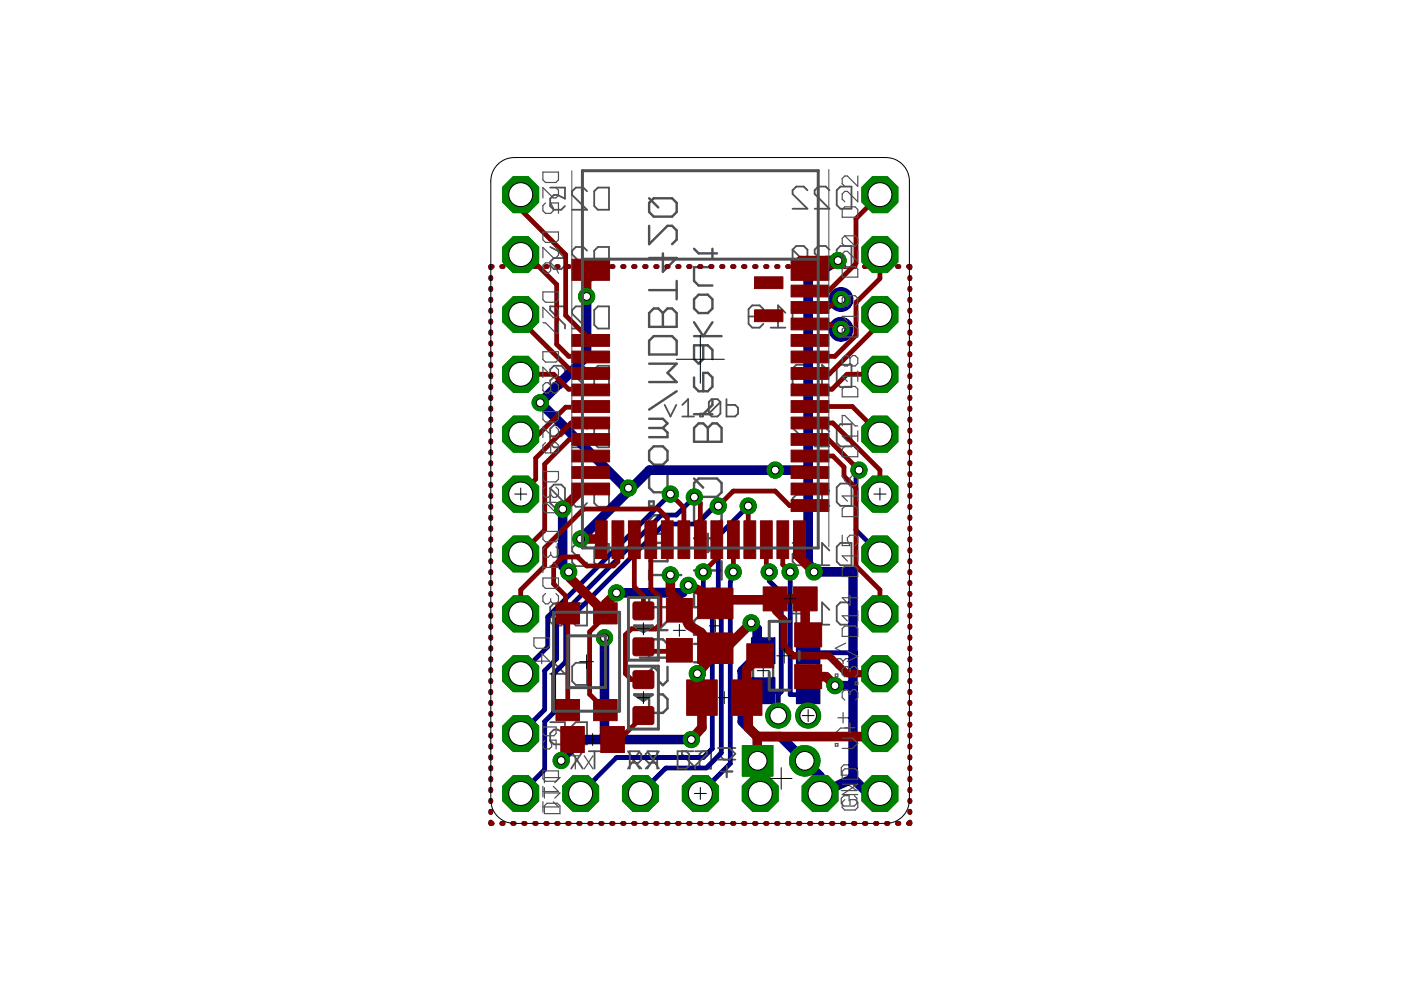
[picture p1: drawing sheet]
<svg xmlns="http://www.w3.org/2000/svg" width="297mm" height="210mm" viewBox="0 0 297 210" stroke-linecap="round" stroke-linejoin="round" font-family="sans-serif">
<path d="M177 63.5h2.6M177 69.8h2.6M178.3 62.2v2.6M178.3 68.6v2.5M160.5 142.2h2.6M161.8 140.9v2.6M170.1 142.2h2.5M171.3 140.9v2.6" fill="none" stroke="#000" stroke-width=".21"/>
<g fill="none" stroke="#505050" stroke-width=".51">
<path d="M137.6 47.9v3.9l3.9-3.9h1l1 1v1.9l-1 1M137.6 42l2 2M138.6 42h3.9l1 1v2l-1 .9h-3.9l-1-.9v-2zM140.5 53.7v3.9l3-2.9h-5.9M143.5 59.6v3.9M147.2 52.7l.9 1h3.9M151 56.6h-3.8v3l.9 .9h2.9M151 52.7v2M137.6 66.4l1-1h1l.9 1 1-1h1l1 1v2.9h-5.9zM137.6 77.1h5.9l-2 2 2 1.9h-5.9M137.6 61.5h5.9M138.6 71.3h3.9l1 .9v3h-5.9v-3z"/>
<path d="M140.5 66.4v2.9M147.2 71.3h5.8M147.2 68.3l1.9 3 1.9-3M148.1 62.5h2l.9 1v1.9l-.9 1h-2l-.9-1v-1.9zM149.1 73.2v2.9l-1 1-.9-1v-2.9h2.9l.9 1v1.9M137.6 90.7h2.9M137.6 88.8h2.9l1 1-1 .9M138.6 94.6h1.9l1 1v2l-1 .9h-1.9l-1-.9v-2zM140.5 90.7l1 1v1h-3.9M143.5 83l-5.9 3.8M147.2 80v2l.9 1h2l.9-1v-2l-.9-.9h-1v3.9M147.2 90.7l.9-.9h1l1 .9 .9-.9h1l1 .9v3h-5.8z"/>
<path d="M147.2 87.8h3.8M150.1 90.7v3M151 84.9v1l-1.9 1.9M137.6 106.3h1v1h-1zM137.6 100.5v2.9l1 1h1.9l1-1v-2.9M137.6 115.1h2.9l1 1v2.9h-3.9M138.6 109.2h1.9l1 1v2l-1 1h-1.9l-1-1v-2zM147.2 107.3v3.9l3.8-3.9h1l1 1v1.9l-1 1M147.2 101.5l1.9 1.9M148.1 101.5h3.9l1 .9v2l-1 .9h-3.9l-.9-.9v-2zM150.1 113.2v3.9l2.9-3h-5.8M153 119v3.9"/>
<path d="M135.7 139.4h5.8v-2.9l-1-.9h-1.9l-1 .9v2.9M137.6 120.9v2M137.6 121.9h3.9v1M137.6 133.6h3.9M141.5 124.8h-3.9v3l1 .9h2.9M141.5 130.7v1l-1.9 1.9M143.5 121.9h.9M147.2 136.5h5.8l-2 2 2 1.9h-5.8M147.2 131.7l.9-1h3.9l1 1v2.9h-5.8zM147.2 125.8l.9-1h1l1 1 .9-1h1l1 1v2.9h-5.8zM147.2 120.9h5.8M150.1 125.8v2.9"/>
<path d="M137.6 148.2v2l1 1h1.9l1-1v-2l-1-1h-.9v4M141.5 141.4v2.9l-1 1-.9-1v-1.9l-1-1-1 1v2.9M159.7 140.4v3.6M163.9 140.4v3.6M169.2 140.4v3.6M173.4 140.4v3.6"/>
</g>
<g fill="none" stroke="#505050" stroke-width=".38">
<path d="M116.6 39.8h3.2v2.3l-1.6-.8h-.8l-.8 .8v1.6l.8 .8h1.6l.8-.8M116.6 55.5l.8-.8h2.4v1.6l-.8 .8h-1.6l-.8-.8zM116.6 52.4l1.6 .7 1.6 1.6M124.5 40.6l-.8-.8h-1.6l-.8 .8v.7l3.2 3.2h-3.2M124.5 53.1l-.8-.7h-1.6l-.8 .7v.8l3.2 3.2h-3.2M126 40.6l.8-.8h2.3v4.7h-2.3l-.8-.8zM126 53.1l.8-.7h2.3v4.7h-2.3l-.8-.8zM168 52.9v3.2l.8 .8h1.6l.8-.8M168 52.9l.8-.7h1.6l.8 .7v3.2M168 52.9l3.2 3.2M171.2 40.3l-.8-.7h-1.6l-.8 .7v.8l3.2 3.2h-3.2M175.9 40.3l-.8-.7h-1.6l-.8 .7v.8l3.2 3.2h-3.2"/>
<path d="M175.9 52.9l-.8-.7h-1.6l-.8 .7v.8l3.2 3.2h-3.2M177.4 40.3l.8-.7h2.3v4.7h-2.3l-.8-.8zM177.4 52.9l.8-.7h2.3v4.7h-2.3l-.8-.8zM117.4 79.9l-.8-.8v-.8l.8-.7h1.6l.8 .7v.8l-.8 .8M117.4 79.9l-.8 .8v.8l.8 .8h1.6l.8-.8v-.8l-.8-.8M117.4 79.9h1.6M119.8 65h-3.2v.7l3.2 3.2v.8M124.5 65.7l-.8-.7h-1.6l-.8 .7v.8l3.2 3.2h-3.2M124.5 78.3l-.8-.7h-1.6l-.8 .7v.8l3.2 3.2h-3.2M126 65.7l.8-.7h2.3v4.7h-2.3l-.8-.8zM126 78.3l.8-.7h2.3v4.7h-2.3l-.8-.8zM158.7 67.1h2.4l.7-.8v-.8l-.7-.8h-1.6l-.8 .8v3.2l.8 .8h1.6l.7-.8"/>
<path d="M163.4 69.5h3.1M166.5 66.3l-1.5-1.6v4.8M168 65.5l.8-.8h2.4v4.8h-2.4l-.8-.8zM168.8 79.7l-.8-.8v-.8l.8-.8h1.6l.8 .8v.8l-.8 .8M168.8 79.7l-.8 .8v.8l.8 .8h1.6l.8-.8v-.8l-.8-.8M168.8 79.7h1.6M175.9 78.9l-1.6-1.6v4.8M177.4 78.1l.8-.8h2.3v4.8h-2.3l-.8-.8zM116.6 92.5h2.4l.8-.8v-.8l-.8-.8h-1.6l-.8 .8v3.2l.8 .7h1.6l.8-.7M124.5 90.9l-.8-.8h-1.6l-.8 .8v.8l3.2 3.1h-3.2M126 90.9l.8-.8h2.3v4.7h-2.3l-.8-.7zM171.2 89.9h-3.2v.8l3.2 3.2v.8"/>
<path d="M172.7 82.1h3.2M172.7 94.7h3.2M175.9 91.5l-1.6-1.6v4.8M177.4 90.7l.8-.8h2.3v4.8h-2.3l-.8-.8zM116.6 103.5l.8-.8h1.6l.8 .8v3.2M116.6 103.5v3.2l.8 .7h1.6l.8-.7M116.6 103.5l3.2 3.2M119.8 116.9l-1.6-1.6v4.7M122.1 105.1l-.8 .8v.8l.8 .7h1.6l.8-.7M122.1 117.7l-.8 .8v.8l.8 .7h1.6l.8-.7M122.1 105.1h.8M122.1 117.7h.8"/>
<path d="M124.5 103.5l-.8-.8h-1.6l-.8 .8v.8l.8 .8M124.5 116.1l-.8-.8h-1.6l-.8 .8v.8l.8 .8M126 103.5l.8-.8h2.3v4.7h-2.3l-.8-.7zM126 116.1l.8-.8h2.3v4.7h-2.3l-.8-.7zM168 105.7l.8-.8h2.4v1.6l-.8 .8h-1.6l-.8-.8zM168 115.1h3.2v2.4l-1.6-.8h-.8l-.8 .8v1.6l.8 .7h1.6l.8-.7M168 102.5l1.6 .8 1.6 1.6M172.7 107.3h3.2M172.7 119.8h3.2M175.9 104.1l-1.6-1.6v4.8M175.9 116.7l-1.6-1.6v4.7M177.4 103.3l.8-.8h2.3v4.8h-2.3l-.8-.8z"/>
<path d="M177.4 115.9l.8-.8h2.3v4.7h-2.3l-.8-.7zM116.6 120h3.2M117.4 130.3l-.8 .8v.7l.8 .8h1.6l.8-.8M117.4 130.3h.8M119.8 128.7l-.8-.8h-1.6l-.8 .8v.8l.8 .8M122.1 127.9h2.4v4.7h-2.4l-.8-.8v-3.1zM168 130.1h3.2l-2.4-2.4v4.7M172.7 132.4h3.2M175.9 129.3l-1.6-1.6v4.7M178.2 127.7h2.3v4.7h-2.3l-.8-.7v-3.2zM116.6 153.1h3.2v2.4l-1.6-.8h-.8l-.8 .8v1.5l.8 .8h1.6l.8-.8M116.6 142.9h3.2l-2.4-2.4v4.7"/>
<path d="M121.1 159.3l2.4 3.7M122.1 140.5h2.4v4.7h-2.4l-.8-.8v-3.1zM122.1 153.1h2.4v4.7h-2.4l-.8-.8v-3.1zM123.5 159.3l-2.4 3.7M124.8 159.3h2.5M126 159.3v3.7M133.1 159.3l2.5 3.7M135.6 159.3l-2.5 3.7M147 159.3h-2.4v.6l2.4 2.4v.7M148.9 159.3h1.9v3.7h-1.9l-.6-.7v-2.4zM155.9 158.6h-2.4l-1.3 1.2 1.3 1.3h2.4M138.1 161.7l-1.2 1.3"/>
<path d="M139.3 161.7h-1.8l-.6-.6v-1.2l.6-.6h1.8v3.7M152.8 163.6h2.5M154.1 162.3v2.5"/>
</g>
<g fill="none" stroke="#505050" stroke-width=".25">
<path d="M179.3 136.4l-2.2 1.1 2.2 1.1M177.1 157.6h.6v.6h-.6zM177.1 142.9h.6v.6h-.6zM177.7 152.2h2.2M178.8 140.2l-.6-.6h-.5l-.6 .6v1.1l.6 .5M178.8 145.1l-.6-.6h-.5l-.6 .6v1.1l.6 .5M178.8 140.2v.5M178.8 145.1v.5M178.8 151.1v2.2M178.8 145.1l.5-.6h.6l.5 .6v1.1l-.5 .5M178.8 140.2l.5-.6h.6l.5 .6v1.1l-.5 .5M180.4 154.4h-2.2l-1.1 1.1 1.1 1.1h2.2"/>
<path d="M115.4 170.9l.6-.6h2.2l.5 .6v1.6h-3.3zM115.4 163.8v2.2M115.4 167v2.2M115.4 168.1h3.3l-1.1 1.1M115.4 164.9h3.3l-1.1 1.1M178.4 162.7l.5-.5h2.2l.6 .5v1.7h-3.3zM181.1 168.7l.6 .5v1.1l-.6 .6h-2.2l-.5-.6v-1.1l.5-.5h1.1v1.1M181.7 165.4h-3.3l3.3 2.2h-3.3"/>
</g>
<g fill="#505050" stroke="#505050" stroke-width=".21">
<path d="M159.4 138h4.8v2.5h-4.8z"/>
<path d="M159.4 143.8h4.8v2.5h-4.8z"/>
<path d="M168.9 138h4.8v2.5h-4.8z"/>
<path d="M168.9 143.8h4.8v2.5h-4.8z"/>
</g>
<g fill="#000080" stroke="#000080" stroke-width=".21">
<circle cx="178.3" cy="63.5" r="2.54"/>
<circle cx="178.3" cy="69.8" r="2.54"/>
</g>
<g fill="#000080" stroke="#000080" stroke-width=".21">
<path d="M159.3 135.2h5v5.5h-5z"/>
<path d="M159.3 143.7h5v5.5h-5z"/>
<path d="M168.8 135.2h5v5.5h-5z"/>
<path d="M168.8 143.7h5v5.5h-5z"/>
</g>
<g fill="none" stroke="#000080" stroke-width="1">
<path d="M104.1 58.8v.3M104.4 56.5h-.3v.3M106.4 56.5h.3M108.7 56.5h.3M111 56.5h.3M113.4 56.5h.3M115.7 56.5h.3M118 56.5h.3M120.4 56.5h.3M122.7 56.5h.3M125 56.5h.3M127.4 56.5h.3"/>
<path d="M129.7 56.5h.3M132 56.5h.3M134.3 56.5h.3M136.7 56.5h.3M139 56.5h.3M141.4 56.5h.2M143.7 56.5h.3M146 56.5h.3M148.3 56.5h.3M150.7 56.5h.3M153 56.5h.3M155.3 56.5h.3"/>
<path d="M157.6 56.5h.3M160 56.5h.3M162.3 56.5h.3M164.7 56.5h.3M167 56.5h.3M169.3 56.5h.3M171.6 56.5h.3M174 56.5h.3M176.3 56.5h.3M178.6 56.5h.3M181 56.5h.3M183.3 56.5h.3"/>
<path d="M185.6 56.5h.3M188 56.5h.3M190.3 56.5h.3M192.6 56.5h.3v.3M192.9 58.8v.3M104.1 61.1v.3M104.1 63.4v.3M104.1 65.7v.3M104.1 68.1v.2M104.1 70.4v.3M104.1 72.7v.3M104.1 75v.3"/>
<path d="M104.1 77.3v.3M104.1 79.6v.3M178.3 68.6v1.2M192.9 61.1v.3M192.9 63.4v.3M192.9 65.7v.3M192.9 68.1v.2M192.9 70.4v.3M192.9 72.7v.3M192.9 75v.3M192.9 77.3v.3M192.9 79.6v.3"/>
<path d="M104.1 81.9v.3M104.1 84.2v.3M104.1 86.5v.3M104.1 88.8v.3M104.1 91.2v.2M104.1 93.5v.2M104.1 95.8v.3M104.1 98.1v.3M182.1 99.7l-.6 1.2v11.5l5.1 5.1M192.9 81.9v.3M192.9 84.2v.3M192.9 86.5v.3"/>
<path d="M192.9 88.8v.3M192.9 91.2v.2M192.9 93.5v.2M192.9 95.8v.3M192.9 98.1v.3M104.1 100.4v.3M104.1 102.7v.3M104.1 105v.3M104.1 107.3v.3M104.1 109.6v.3M104.1 112v.2M104.1 114.3v.2"/>
<path d="M104.1 116.6v.2M104.1 118.9v.2M142.1 104.8l-26 26v6.3l-5.7 5.7M147.2 105.4l-3.8 3.8h-3.2l-22.2 22.2v8.3l-2.5 2.5v8.3l-5.1 5M152.3 107.3h-.6l-3.9 3.8h-6.9l-21 21v8.2l-2.5 2.5v8.3l-1.9 1.9v10.2l-5.1 5M158.6 107.3l-6.3 6.3v14.3l.6 .7v31.1l-3.1 3.1h-8.6l-5.4 5.4M192.9 100.4v.3M192.9 102.7v.3M192.9 105v.3M192.9 107.3v.3M192.9 109.6v.3M192.9 112v.2"/>
<path d="M192.9 114.3v.2M192.9 116.6v.2M192.9 118.9v.2M104.1 121.2v.3M104.1 123.5v.3M104.1 125.8v.3M104.1 128.1v.3M104.1 130.4v.3M104.1 132.7v.3M104.1 135v.3M104.1 137.4v.2M104.1 139.7v.2"/>
<path d="M149.1 121.3v6.3l1.9 1.9v29.2l-1.9 1.9h-18.4l-7.6 7.6M155.5 121.3l-.7 2.2v38.4l-6.3 6.3M163.1 121.3v1.9l2.5 2.5v20.9M167.5 121.3v26h3l.8-.8v5.2M171.3 138l.5 .4h9M192.9 121.2v.3M192.9 123.5v.3M192.9 125.8v.3M192.9 128.1v.3M192.9 130.4v.3M192.9 132.7v.3M192.9 135v.3"/>
<path d="M192.9 137.4v.2M192.9 139.7v.2M104.1 142v.2M104.1 144.3v.2M104.1 146.6v.3M104.1 148.9v.3M104.1 151.2v.3M104.1 153.5v.3M104.1 155.8v.3M104.1 158.1v.3M161.8 146.5l.2 .1h3.6M165.6 146.6l-.6 .7v4.4"/>
<path d="M192.9 142v.2M192.9 144.3v.2M192.9 146.6v.3M192.9 148.9v.3M192.9 151.2v.3M192.9 153.5v.3M192.9 155.8v.3M192.9 158.1v.3M104.1 174.3v.3h.3M104.1 160.4v.3M104.1 162.8v.2M104.1 165.1v.3"/>
<path d="M104.1 167.4v.3M104.1 169.7v.3M104.1 172v.3M106.4 174.6h.3M108.7 174.6h.3M111 174.6h.3M113.4 174.6h.3M115.7 174.6h.3M118 174.6h.3M120.4 174.6h.3M122.7 174.6h.3M125 174.6h.3"/>
<path d="M127.4 174.6h.3M129.7 174.6h.3M132 174.6h.3M134.3 174.6h.3M136.7 174.6h.3M139 174.6h.3M141.4 174.6h.2M143.7 174.6h.3M146 174.6h.3M148.3 174.6h.3M150.7 174.6h.3M153 174.6h.3"/>
<path d="M155.3 174.6h.3M157.6 174.6h.3M160 174.6h.3M162.3 174.6h.3M164.7 174.6h.3M167 174.6h.3M169.3 174.6h.3M171.6 174.6h.3M174 174.6h.3M176.3 174.6h.3M178.6 174.6h.3M181 174.6h.3"/>
<path d="M183.3 174.6h.3M185.6 174.6h.3M188 174.6h.3M190.3 174.6h.3M192.9 160.4v.3M192.9 162.8v.2M192.9 165.1v.3M192.9 167.4v.3M192.9 169.7v.3M192.9 172v.3M192.9 174.3v.3h-.3"/>
</g>
<g fill="none" stroke="#000080" stroke-width="2">
<path d="M177.7 55.2l-6.4 3.9v60.3l1.3 1.9h8.2v43.8M124.4 62.9v12.6l-9.9 9.9 18.1 18.1h1.3l3.8-3.8h33l.6 .6M119.3 107.9v12.1l1.3 1.3M133.2 103.5v.6l-10.1 10.2M128.2 135.2v21l-.7 .6M145.9 124.1l-1.2 1.6h-14M159.3 132.1l1.2 1.2v5.7l-3.1 3.2v10.8l3.1 3.2h5l8.4 8.4v3.6l6.9-3.1M161.8 138l-4.4 4.4M146.6 156.8h-23.5l-3.2 3.2-.9 1.2M147.8 142.7l.2 .5M177 145.4h3.2l.6 .6M160.6 161.3v6.4l.6 .5"/>
<path d="M180.8 165.1l3.2 3.1h2.6"/>
</g>
<circle cx="110.4" cy="168.2" r="4.1" fill="#008000" stroke="#008000" stroke-width=".21"/>
<circle cx="110.4" cy="168.2" r="2.54" fill="#fff" stroke="#000" stroke-width=".21"/>
<circle cx="110.4" cy="155.5" r="4.1" fill="#008000" stroke="#008000" stroke-width=".21"/>
<circle cx="110.4" cy="155.5" r="2.54" fill="#fff" stroke="#000" stroke-width=".21"/>
<circle cx="110.4" cy="142.8" r="4.1" fill="#008000" stroke="#008000" stroke-width=".21"/>
<circle cx="110.4" cy="142.8" r="2.54" fill="#fff" stroke="#000" stroke-width=".21"/>
<circle cx="110.4" cy="130.2" r="4.1" fill="#008000" stroke="#008000" stroke-width=".21"/>
<circle cx="110.4" cy="130.2" r="2.54" fill="#fff" stroke="#000" stroke-width=".21"/>
<circle cx="110.4" cy="117.5" r="4.1" fill="#008000" stroke="#008000" stroke-width=".21"/>
<circle cx="110.4" cy="117.5" r="2.54" fill="#fff" stroke="#000" stroke-width=".21"/>
<circle cx="110.4" cy="104.8" r="4.1" fill="#008000" stroke="#008000" stroke-width=".21"/>
<circle cx="110.4" cy="104.8" r="2.54" fill="#fff" stroke="#000" stroke-width=".21"/>
<circle cx="110.4" cy="92.1" r="4.1" fill="#008000" stroke="#008000" stroke-width=".21"/>
<circle cx="110.4" cy="92.1" r="2.54" fill="#fff" stroke="#000" stroke-width=".21"/>
<circle cx="110.4" cy="79.4" r="4.1" fill="#008000" stroke="#008000" stroke-width=".21"/>
<circle cx="110.4" cy="79.4" r="2.54" fill="#fff" stroke="#000" stroke-width=".21"/>
<circle cx="110.4" cy="66.7" r="4.1" fill="#008000" stroke="#008000" stroke-width=".21"/>
<circle cx="110.4" cy="66.7" r="2.54" fill="#fff" stroke="#000" stroke-width=".21"/>
<circle cx="110.4" cy="54" r="4.1" fill="#008000" stroke="#008000" stroke-width=".21"/>
<circle cx="110.4" cy="54" r="2.54" fill="#fff" stroke="#000" stroke-width=".21"/>
<circle cx="110.4" cy="41.3" r="4.1" fill="#008000" stroke="#008000" stroke-width=".21"/>
<circle cx="110.4" cy="41.3" r="2.54" fill="#fff" stroke="#000" stroke-width=".21"/>
<circle cx="123.1" cy="168.2" r="4.1" fill="#008000" stroke="#008000" stroke-width=".21"/>
<circle cx="123.1" cy="168.2" r="2.54" fill="#fff" stroke="#000" stroke-width=".21"/>
<circle cx="135.8" cy="168.2" r="4.1" fill="#008000" stroke="#008000" stroke-width=".21"/>
<circle cx="135.8" cy="168.2" r="2.54" fill="#fff" stroke="#000" stroke-width=".21"/>
<circle cx="148.5" cy="168.2" r="4.1" fill="#008000" stroke="#008000" stroke-width=".21"/>
<circle cx="148.5" cy="168.2" r="2.54" fill="#fff" stroke="#000" stroke-width=".21"/>
<circle cx="161.2" cy="168.2" r="4.1" fill="#008000" stroke="#008000" stroke-width=".21"/>
<circle cx="161.2" cy="168.2" r="2.54" fill="#fff" stroke="#000" stroke-width=".21"/>
<circle cx="173.9" cy="168.2" r="4.1" fill="#008000" stroke="#008000" stroke-width=".21"/>
<circle cx="173.9" cy="168.2" r="2.54" fill="#fff" stroke="#000" stroke-width=".21"/>
<circle cx="171.3" cy="151.7" r="2.65" fill="#008000" stroke="#008000" stroke-width=".21"/>
<circle cx="171.3" cy="151.7" r="1.76" fill="#fff" stroke="#000" stroke-width=".21"/>
<circle cx="165" cy="151.7" r="2.65" fill="#008000" stroke="#008000" stroke-width=".21"/>
<circle cx="165" cy="151.7" r="1.76" fill="#fff" stroke="#000" stroke-width=".21"/>
<circle cx="186.6" cy="41.3" r="4.1" fill="#008000" stroke="#008000" stroke-width=".21"/>
<circle cx="186.6" cy="41.3" r="2.54" fill="#fff" stroke="#000" stroke-width=".21"/>
<circle cx="186.6" cy="54" r="4.1" fill="#008000" stroke="#008000" stroke-width=".21"/>
<circle cx="186.6" cy="54" r="2.54" fill="#fff" stroke="#000" stroke-width=".21"/>
<circle cx="186.6" cy="66.7" r="4.1" fill="#008000" stroke="#008000" stroke-width=".21"/>
<circle cx="186.6" cy="66.7" r="2.54" fill="#fff" stroke="#000" stroke-width=".21"/>
<circle cx="186.6" cy="79.4" r="4.1" fill="#008000" stroke="#008000" stroke-width=".21"/>
<circle cx="186.6" cy="79.4" r="2.54" fill="#fff" stroke="#000" stroke-width=".21"/>
<circle cx="186.6" cy="92.1" r="4.1" fill="#008000" stroke="#008000" stroke-width=".21"/>
<circle cx="186.6" cy="92.1" r="2.54" fill="#fff" stroke="#000" stroke-width=".21"/>
<circle cx="186.6" cy="104.8" r="4.1" fill="#008000" stroke="#008000" stroke-width=".21"/>
<circle cx="186.6" cy="104.8" r="2.54" fill="#fff" stroke="#000" stroke-width=".21"/>
<circle cx="186.6" cy="117.5" r="4.1" fill="#008000" stroke="#008000" stroke-width=".21"/>
<circle cx="186.6" cy="117.5" r="2.54" fill="#fff" stroke="#000" stroke-width=".21"/>
<circle cx="186.6" cy="130.2" r="4.1" fill="#008000" stroke="#008000" stroke-width=".21"/>
<circle cx="186.6" cy="130.2" r="2.54" fill="#fff" stroke="#000" stroke-width=".21"/>
<circle cx="186.6" cy="142.8" r="4.1" fill="#008000" stroke="#008000" stroke-width=".21"/>
<circle cx="186.6" cy="142.8" r="2.54" fill="#fff" stroke="#000" stroke-width=".21"/>
<circle cx="186.6" cy="155.5" r="4.1" fill="#008000" stroke="#008000" stroke-width=".21"/>
<circle cx="186.6" cy="155.5" r="2.54" fill="#fff" stroke="#000" stroke-width=".21"/>
<circle cx="186.6" cy="168.2" r="4.1" fill="#008000" stroke="#008000" stroke-width=".21"/>
<circle cx="186.6" cy="168.2" r="2.54" fill="#fff" stroke="#000" stroke-width=".21"/>
<circle cx="170.6" cy="161.3" r="3.2" fill="#008000" stroke="#008000" stroke-width=".21"/>
<circle cx="170.6" cy="161.3" r="1.99" fill="#fff" stroke="#000" stroke-width=".21"/>
<path d="M157.4 158.1h6.5v6.4h-6.5z" fill="#008000" stroke="#008000" stroke-width=".21"/>
<circle cx="160.6" cy="161.3" r="1.99" fill="#fff" stroke="#000" stroke-width=".21"/>
<circle cx="142.1" cy="104.8" r="1.71" fill="#008000" stroke="#008000" stroke-width=".21"/>
<circle cx="142.1" cy="104.8" r=".83" fill="#fff" stroke="#000" stroke-width=".21"/>
<circle cx="147.2" cy="105.4" r="1.71" fill="#008000" stroke="#008000" stroke-width=".21"/>
<circle cx="147.2" cy="105.4" r=".83" fill="#fff" stroke="#000" stroke-width=".21"/>
<circle cx="155.5" cy="121.3" r="1.71" fill="#008000" stroke="#008000" stroke-width=".21"/>
<circle cx="155.5" cy="121.3" r=".83" fill="#fff" stroke="#000" stroke-width=".21"/>
<circle cx="172.6" cy="121.3" r="1.71" fill="#008000" stroke="#008000" stroke-width=".21"/>
<circle cx="172.6" cy="121.3" r=".83" fill="#fff" stroke="#000" stroke-width=".21"/>
<circle cx="177.7" cy="55.2" r="1.71" fill="#008000" stroke="#008000" stroke-width=".21"/>
<circle cx="177.7" cy="55.2" r=".83" fill="#fff" stroke="#000" stroke-width=".21"/>
<circle cx="146.6" cy="156.8" r="1.71" fill="#008000" stroke="#008000" stroke-width=".21"/>
<circle cx="146.6" cy="156.8" r=".83" fill="#fff" stroke="#000" stroke-width=".21"/>
<circle cx="114.5" cy="85.4" r="1.71" fill="#008000" stroke="#008000" stroke-width=".21"/>
<circle cx="114.5" cy="85.4" r=".83" fill="#fff" stroke="#000" stroke-width=".21"/>
<circle cx="124.4" cy="62.9" r="1.71" fill="#008000" stroke="#008000" stroke-width=".21"/>
<circle cx="124.4" cy="62.9" r=".83" fill="#fff" stroke="#000" stroke-width=".21"/>
<circle cx="133.2" cy="103.5" r="1.71" fill="#008000" stroke="#008000" stroke-width=".21"/>
<circle cx="133.2" cy="103.5" r=".83" fill="#fff" stroke="#000" stroke-width=".21"/>
<circle cx="147.8" cy="142.8" r="1.71" fill="#008000" stroke="#008000" stroke-width=".21"/>
<circle cx="147.8" cy="142.8" r=".83" fill="#fff" stroke="#000" stroke-width=".21"/>
<circle cx="128.2" cy="135.2" r="1.71" fill="#008000" stroke="#008000" stroke-width=".21"/>
<circle cx="128.2" cy="135.2" r=".83" fill="#fff" stroke="#000" stroke-width=".21"/>
<circle cx="119" cy="161.2" r="1.71" fill="#008000" stroke="#008000" stroke-width=".21"/>
<circle cx="119" cy="161.2" r=".83" fill="#fff" stroke="#000" stroke-width=".21"/>
<circle cx="164.4" cy="99.7" r="1.71" fill="#008000" stroke="#008000" stroke-width=".21"/>
<circle cx="164.4" cy="99.7" r=".83" fill="#fff" stroke="#000" stroke-width=".21"/>
<circle cx="123.1" cy="114.3" r="1.71" fill="#008000" stroke="#008000" stroke-width=".21"/>
<circle cx="123.1" cy="114.3" r=".83" fill="#fff" stroke="#000" stroke-width=".21"/>
<circle cx="177" cy="145.4" r="1.71" fill="#008000" stroke="#008000" stroke-width=".21"/>
<circle cx="177" cy="145.4" r=".83" fill="#fff" stroke="#000" stroke-width=".21"/>
<circle cx="159.3" cy="132.1" r="1.71" fill="#008000" stroke="#008000" stroke-width=".21"/>
<circle cx="159.3" cy="132.1" r=".83" fill="#fff" stroke="#000" stroke-width=".21"/>
<circle cx="142.1" cy="121.9" r="1.71" fill="#008000" stroke="#008000" stroke-width=".21"/>
<circle cx="142.1" cy="121.9" r=".83" fill="#fff" stroke="#000" stroke-width=".21"/>
<circle cx="119.3" cy="107.9" r="1.71" fill="#008000" stroke="#008000" stroke-width=".21"/>
<circle cx="119.3" cy="107.9" r=".83" fill="#fff" stroke="#000" stroke-width=".21"/>
<circle cx="120.6" cy="121.3" r="1.71" fill="#008000" stroke="#008000" stroke-width=".21"/>
<circle cx="120.6" cy="121.3" r=".83" fill="#fff" stroke="#000" stroke-width=".21"/>
<circle cx="130.7" cy="125.7" r="1.71" fill="#008000" stroke="#008000" stroke-width=".21"/>
<circle cx="130.7" cy="125.7" r=".83" fill="#fff" stroke="#000" stroke-width=".21"/>
<circle cx="145.9" cy="124.1" r="1.71" fill="#008000" stroke="#008000" stroke-width=".21"/>
<circle cx="145.9" cy="124.1" r=".83" fill="#fff" stroke="#000" stroke-width=".21"/>
<circle cx="182.1" cy="99.7" r="1.71" fill="#008000" stroke="#008000" stroke-width=".21"/>
<circle cx="182.1" cy="99.7" r=".83" fill="#fff" stroke="#000" stroke-width=".21"/>
<circle cx="152.3" cy="107.3" r="1.71" fill="#008000" stroke="#008000" stroke-width=".21"/>
<circle cx="152.3" cy="107.3" r=".83" fill="#fff" stroke="#000" stroke-width=".21"/>
<circle cx="178.3" cy="63.5" r="1.71" fill="#008000" stroke="#008000" stroke-width=".21"/>
<circle cx="178.3" cy="63.5" r=".83" fill="#fff" stroke="#000" stroke-width=".21"/>
<circle cx="178.3" cy="69.8" r="1.71" fill="#008000" stroke="#008000" stroke-width=".21"/>
<circle cx="178.3" cy="69.8" r=".83" fill="#fff" stroke="#000" stroke-width=".21"/>
<circle cx="163.1" cy="121.3" r="1.71" fill="#008000" stroke="#008000" stroke-width=".21"/>
<circle cx="163.1" cy="121.3" r=".83" fill="#fff" stroke="#000" stroke-width=".21"/>
<circle cx="167.5" cy="121.3" r="1.71" fill="#008000" stroke="#008000" stroke-width=".21"/>
<circle cx="167.5" cy="121.3" r=".83" fill="#fff" stroke="#000" stroke-width=".21"/>
<circle cx="158.6" cy="107.3" r="1.71" fill="#008000" stroke="#008000" stroke-width=".21"/>
<circle cx="158.6" cy="107.3" r=".83" fill="#fff" stroke="#000" stroke-width=".21"/>
<circle cx="149.1" cy="121.3" r="1.71" fill="#008000" stroke="#008000" stroke-width=".21"/>
<circle cx="149.1" cy="121.3" r=".83" fill="#fff" stroke="#000" stroke-width=".21"/>
<g fill="#800000" stroke="#800000" stroke-width=".21">
<path d="M147.9 134.2h7.5v6.5h-7.5z"/>
<path d="M147.9 124.7h7.5v6.5h-7.5z"/>
<path d="M145.6 144.2h6.5v7.5h-6.5z"/>
<path d="M155.1 144.2h6.4v7.5h-6.4z"/>
<path d="M121.2 54.9h8v4.5h-8z"/>
<path d="M167.7 105.9h8v2.5h-8z"/>
<path d="M167.7 102.4h8v2.5h-8z"/>
<path d="M167.7 98.9h8v2.5h-8z"/>
<path d="M167.7 95.4h8v2.5h-8z"/>
<path d="M121.2 102.4h8v2.5h-8z"/>
<path d="M121.2 98.9h8v2.5h-8z"/>
<path d="M121.2 95.4h8v2.5h-8z"/>
<path d="M121.2 91.9h8v2.5h-8z"/>
<path d="M121.2 88.4h8v2.5h-8z"/>
<path d="M121.2 84.9h8v2.5h-8z"/>
<path d="M121.2 81.4h8v2.5h-8z"/>
<path d="M121.2 77.9h8v2.5h-8z"/>
<path d="M121.2 74.4h8v2.5h-8z"/>
<path d="M121.2 70.9h8v2.5h-8z"/>
<path d="M167.7 54.9h8v4.5h-8z"/>
<path d="M167.7 91.9h8v2.5h-8z"/>
<path d="M167.7 88.4h8v2.5h-8z"/>
<path d="M167.7 84.9h8v2.5h-8z"/>
<path d="M167.7 81.4h8v2.5h-8z"/>
<path d="M167.7 77.9h8v2.5h-8z"/>
<path d="M167.7 74.4h8v2.5h-8z"/>
<path d="M167.7 70.9h8v2.5h-8z"/>
<path d="M167.7 67.4h8v2.5h-8z"/>
<path d="M167.7 63.9h8v2.5h-8z"/>
<path d="M167.7 60.5h8v2.4h-8z"/>
<path d="M160 58.7h6v2.5h-6z"/>
<path d="M160 65.7h6v2.5h-6z"/>
<path d="M126.2 110.4h2.5v8h-2.5z"/>
<path d="M129.8 110.4h2.4v8h-2.4z"/>
<path d="M133.2 110.4h2.5v8h-2.5z"/>
<path d="M136.7 110.4h2.5v8h-2.5z"/>
<path d="M140.2 110.4h2.5v8h-2.5z"/>
<path d="M143.7 110.4h2.5v8h-2.5z"/>
<path d="M147.2 110.4h2.5v8h-2.5z"/>
<path d="M150.7 110.4h2.5v8h-2.5z"/>
<path d="M154.2 110.4h2.5v8h-2.5z"/>
<path d="M157.7 110.4h2.5v8h-2.5z"/>
<path d="M161.2 110.4h2.5v8h-2.5z"/>
<path d="M164.7 110.4h2.5v8h-2.5z"/>
<path d="M168.2 110.4h2.5v8h-2.5z"/>
<path d="M168.2 124.4h5v5.1h-5z"/>
<path d="M161.8 124.4h5.1v5.1h-5.1z"/>
<path d="M117.9 127.8h5v4.5h-5z"/>
<path d="M125.9 127.8h5v4.5h-5z"/>
<path d="M125.9 148.3h5v4.5h-5z"/>
<path d="M117.9 148.3h5v4.5h-5z"/>
<path d="M118.9 154.1h5v5.5h-5z"/>
<path d="M127.4 154.1h5v5.5h-5z"/>
<path d="M141.3 126.9h5.5v5h-5.5z"/>
<path d="M141.3 135.4h5.5v5h-5.5z"/>
<path d="M158.3 136.5h5.7v5.1h-5.7z"/>
<path d="M168.5 132.1h5.7v5h-5.7z"/>
<path d="M168.5 140.9h5.7v5.1h-5.7z"/>
</g>
<g fill="none" stroke="#800000" stroke-width="2">
<path d="M125.2 57.2v1.5h-.8v4.2M175.1 55.2l-1.2 1.3M177.7 55.2h-7.9l1.9 2M123.1 114.3h4.2l.2 .1M125.2 103.7l-1.9 .2-4 4M169.5 114.4v3.7l3.1 3.2M120.6 121.3l.2 1.2 7.6 7.5M128.4 130l-.2 .2M130.7 125.7l-2.3 2.4v1.9M142.1 121.9v3.8l1.3 1.3v2.1l.6 .3 .3 .7 .4 .1 1 1.4 .1 .5 .3 .5 2.5 1.5 .5 .9 2.6 2.4v1M145.9 124.1l3.5 1.6 2.3 2.2M151 127v1.4l.7-.5"/>
<path d="M151.7 138.4l-3.9 4.4 .6-.1v4.3l.4 .9v6.4l-2.2 2.5M159.3 132.1l-6.4 6.3h-1.2M161.2 139l-2.9 2.9v7M164.4 127l-.5 .2h-11.5l-.7 .7M165 127h5.1M170.7 127v7l.6 .6M128.2 150.4l.2 .2M158.3 147.9l-1.1 .2M158.3 148.9h.3v5.4l1.9 1.9M158.3 148.9l.3 .3M160.5 156.2l.1 5.1M171.3 143.5h3.8l1.9 1.9"/>
<path d="M186.6 155.5h-2.6l-.6 .7h-22.9"/>
</g>
<g fill="#800000" stroke="#800000" stroke-width=".21">
<path d="M134.4 142.3h4l.2 .4v3.1l-.4 .2-3.8-.1-.2-.4v-2.8z" fill-rule="evenodd"/>
<path d="M134.4 149.9h4l.2 .4v3.1l-.4 .2h-3.8l-.2-.4v-2.9z" fill-rule="evenodd"/>
<path d="M134.4 127.7h4l.2 .4v3.1l-.4 .2h-3.8l-.2-.5v-2.8z" fill-rule="evenodd"/>
<path d="M134.4 135.3h4l.2 .4v3.1l-.4 .2h-3.8l-.2-.4v-2.9z" fill-rule="evenodd"/>
</g>
<g fill="none" stroke="#800000" stroke-width="1">
<path d="M104.1 58.8v.3M104.4 56.5h-.3v.3M106.4 56.5h.3M108.7 56.5h.3M110.4 41.3v3.1l9.5 9.6v12.9l5.3 5.3M110.4 54h1.3l6.3 6.3v12.7l2.6 2.5h4.5l.1 .2M111 56.5h.3M113.4 56.5h.3M115.7 56.5h.3M118 56.5h.3M120.4 56.5h.3M122.7 56.5h.3"/>
<path d="M125 56.5h.3M127.4 56.5h.3M129.7 56.5h.3M132 56.5h.3M134.3 56.5h.3M136.7 56.5h.3M139 56.5h.3M141.4 56.5h.2M143.7 56.5h.3M146 56.5h.3M148.3 56.5h.3M150.7 56.5h.3"/>
<path d="M153 56.5h.3M155.3 56.5h.3M157.6 56.5h.3M160 56.5h.3M162.3 56.5h.3M164.7 56.5h.3M167 56.5h.3M169.3 56.5h.3M171.6 56.5h.3M174 56.5h.3M176.3 56.5h.3M178.6 56.5h.3"/>
<path d="M181 56.5h.3M183.3 56.5h.3M185.6 56.5h.3M186.6 41.3l-5.1 5.1v9.5l-5.8 5.8h-4M186.6 54v5.1l-5.1 5v7l-4.5 4.4h-5.1l-.2 .2M188 56.5h.3M190.3 56.5h.3M192.6 56.5h.3v.3M192.9 58.8v.3M104.1 61.1v.3M104.1 63.4v.3M104.1 65.7v.3"/>
<path d="M104.1 68.1v.2M104.1 70.4v.3M104.1 72.7v.3M104.1 75v.3M104.1 77.3v.3M104.1 79.6v.3M110.4 79.4h7l3.2 3.1h4.5l.1 .2M110.4 66.7l.6 .6v1.3l10.8 10.8h3.3l.1-.2M171.7 68.7h4l2.6 1.1M178.3 63.5l-2.7 1.7h-3.9M186.6 66.7v1.9l-10.8 10.8h-3.9l-.2-.2M186.6 79.4h-7l-3.2 3.1h-4.5l-.2 .2"/>
<path d="M192.9 61.1v.3M192.9 63.4v.3M192.9 65.7v.3M192.9 68.1v.2M192.9 70.4v.3M192.9 72.7v.3M192.9 75v.3M192.9 77.3v.3M192.9 79.6v.3M104.1 81.9v.3M104.1 84.2v.3M104.1 86.5v.3"/>
<path d="M104.1 88.8v.3M104.1 91.2v.2M104.1 93.5v.2M104.1 95.8v.3M104.1 98.1v.3M125.2 93.2h-4.5l-5.2 5.2v14l-5.1 5.1M125.2 86.2l-.1 .1h-5.2l-5.7 5.8h-3.8M125.2 89.7h-4.2l-7.4 7.4v4.5l-3.2 3.2M171.7 93.2h3.9l6.5 6.5M171.7 89.7h4.9l10 10v5.1M171.7 96.7h4.9l2.3 2.3v1.9l2.6 2.6v16.5l5.1 5.1v5.1M171.7 86.2h9l5.9 5.9"/>
<path d="M192.9 81.9v.3M192.9 84.2v.3M192.9 86.5v.3M192.9 88.8v.3M192.9 91.2v.2M192.9 93.5v.2M192.9 95.8v.3M192.9 98.1v.3M104.1 100.4v.3M104.1 102.7v.3M104.1 105v.3M104.1 107.3v.3"/>
<path d="M104.1 109.6v.3M104.1 112v.2M104.1 114.3v.2M104.1 116.6v.2M104.1 118.9v.2M131 114.4v4.7l-.9 .9h-5.7l-1.9-1.9h-3.2l-1.9 1.9v3.8l2.5 2.5v3.3l.5 .4v20.6M134.5 114.4v10l1.9 1.9v3.2M138 114.4v10.3l1.9 2v5.7l-.9 .9h-5.1l-1.3 1.3v8.2l1.3 1.3h2.5l.7-.6M141.5 114.4v-4.6l-1.9-1.9h-15.9l-8.2 8.3v3.8l-5.1 5.1v5.1M142.1 104.8l2.9 2.8v6.8M147.2 105.4l1.3 1.3v7.7M152 114.4v4l-2.9 2.9"/>
<path d="M155.5 114.4v6.9M158.6 107.3v6.8l.4 .3M162.5 114.4v6.2l.6 .7M166 114.4v5.3l1.5 1.6M171.7 107.2h-4.3l-3-3.1h-8.9l-3.2 3.2M192.9 100.4v.3M192.9 102.7v.3M192.9 105v.3M192.9 107.3v.3M192.9 109.6v.3M192.9 112v.2M192.9 114.3v.2"/>
<path d="M192.9 116.6v.2M192.9 118.9v.2M104.1 121.2v.3M104.1 123.5v.3M104.1 125.8v.3M104.1 128.1v.3M104.1 130.4v.3M104.1 132.7v.3M104.1 135v.3M104.1 137.4v.2M104.1 139.7v.2M128.2 130.2v.6l-3.2 3.2v13.2l3.4 3.4"/>
<path d="M136.4 137.1l1 1h6.5l.1-.2M164.4 127v2.5M192.9 121.2v.3M192.9 123.5v.3M192.9 125.8v.3M192.9 128.1v.3M192.9 130.4v.3M192.9 132.7v.3M192.9 135v.3M192.9 137.4v.2M192.9 139.7v.2M104.1 142v.2"/>
<path d="M104.1 144.3v.2M104.1 146.6v.3M104.1 148.9v.3M104.1 151.2v.3M104.1 153.5v.3M104.1 155.8v.3M104.1 158.1v.3M136.4 151.7l-4.4 4.5-2.1 .6M192.9 142v.2M192.9 144.3v.2M192.9 146.6v.3M192.9 148.9v.3"/>
<path d="M192.9 151.2v.3M192.9 153.5v.3M192.9 155.8v.3M192.9 158.1v.3M104.1 174.3v.3h.3M104.1 160.4v.3M104.1 162.8v.2M104.1 165.1v.3M104.1 167.4v.3M104.1 169.7v.3M104.1 172v.3M106.4 174.6h.3"/>
<path d="M108.7 174.6h.3M111 174.6h.3M113.4 174.6h.3M115.7 174.6h.3M118 174.6h.3M120.4 174.6h.3M122.7 174.6h.3M125 174.6h.3M127.4 174.6h.3M129.7 174.6h.3M132 174.6h.3M134.3 174.6h.3"/>
<path d="M136.7 174.6h.3M139 174.6h.3M141.4 174.6h.2M143.7 174.6h.3M146 174.6h.3M148.3 174.6h.3M150.7 174.6h.3M153 174.6h.3M155.3 174.6h.3M157.6 174.6h.3M160 174.6h.3M162.3 174.6h.3"/>
<path d="M164.7 174.6h.3M167 174.6h.3M169.3 174.6h.3M171.6 174.6h.3M174 174.6h.3M176.3 174.6h.3M178.6 174.6h.3M181 174.6h.3M183.3 174.6h.3M185.6 174.6h.3M188 174.6h.3M190.3 174.6h.3"/>
<path d="M192.9 160.4v.3M192.9 162.8v.2M192.9 165.1v.3M192.9 167.4v.3M192.9 169.7v.3M192.9 172v.3M192.9 174.3v.3h-.3"/>
</g>
<path d="M164.4 129.5l1.9 1.9v5.7l1.9 1.9h7.6l3.8 3.8h7" fill="none" stroke="#800000" stroke-width="1.5"/>
<circle cx="110.4" cy="168.2" r="4.1" fill="#008000" stroke="#008000" stroke-width=".21"/>
<circle cx="110.4" cy="168.2" r="2.54" fill="#fff" stroke="#000" stroke-width=".21"/>
<circle cx="110.4" cy="155.5" r="4.1" fill="#008000" stroke="#008000" stroke-width=".21"/>
<circle cx="110.4" cy="155.5" r="2.54" fill="#fff" stroke="#000" stroke-width=".21"/>
<circle cx="110.4" cy="142.8" r="4.1" fill="#008000" stroke="#008000" stroke-width=".21"/>
<circle cx="110.4" cy="142.8" r="2.54" fill="#fff" stroke="#000" stroke-width=".21"/>
<circle cx="110.4" cy="130.2" r="4.1" fill="#008000" stroke="#008000" stroke-width=".21"/>
<circle cx="110.4" cy="130.2" r="2.54" fill="#fff" stroke="#000" stroke-width=".21"/>
<circle cx="110.4" cy="117.5" r="4.1" fill="#008000" stroke="#008000" stroke-width=".21"/>
<circle cx="110.4" cy="117.5" r="2.54" fill="#fff" stroke="#000" stroke-width=".21"/>
<circle cx="110.4" cy="104.8" r="4.1" fill="#008000" stroke="#008000" stroke-width=".21"/>
<circle cx="110.4" cy="104.8" r="2.54" fill="#fff" stroke="#000" stroke-width=".21"/>
<circle cx="110.4" cy="92.1" r="4.1" fill="#008000" stroke="#008000" stroke-width=".21"/>
<circle cx="110.4" cy="92.1" r="2.54" fill="#fff" stroke="#000" stroke-width=".21"/>
<circle cx="110.4" cy="79.4" r="4.1" fill="#008000" stroke="#008000" stroke-width=".21"/>
<circle cx="110.4" cy="79.4" r="2.54" fill="#fff" stroke="#000" stroke-width=".21"/>
<circle cx="110.4" cy="66.7" r="4.1" fill="#008000" stroke="#008000" stroke-width=".21"/>
<circle cx="110.4" cy="66.7" r="2.54" fill="#fff" stroke="#000" stroke-width=".21"/>
<circle cx="110.4" cy="54" r="4.1" fill="#008000" stroke="#008000" stroke-width=".21"/>
<circle cx="110.4" cy="54" r="2.54" fill="#fff" stroke="#000" stroke-width=".21"/>
<circle cx="110.4" cy="41.3" r="4.1" fill="#008000" stroke="#008000" stroke-width=".21"/>
<circle cx="110.4" cy="41.3" r="2.54" fill="#fff" stroke="#000" stroke-width=".21"/>
<circle cx="123.1" cy="168.2" r="4.1" fill="#008000" stroke="#008000" stroke-width=".21"/>
<circle cx="123.1" cy="168.2" r="2.54" fill="#fff" stroke="#000" stroke-width=".21"/>
<circle cx="135.8" cy="168.2" r="4.1" fill="#008000" stroke="#008000" stroke-width=".21"/>
<circle cx="135.8" cy="168.2" r="2.54" fill="#fff" stroke="#000" stroke-width=".21"/>
<circle cx="148.5" cy="168.2" r="4.1" fill="#008000" stroke="#008000" stroke-width=".21"/>
<circle cx="148.5" cy="168.2" r="2.54" fill="#fff" stroke="#000" stroke-width=".21"/>
<circle cx="161.2" cy="168.2" r="4.1" fill="#008000" stroke="#008000" stroke-width=".21"/>
<circle cx="161.2" cy="168.2" r="2.54" fill="#fff" stroke="#000" stroke-width=".21"/>
<circle cx="173.9" cy="168.2" r="4.1" fill="#008000" stroke="#008000" stroke-width=".21"/>
<circle cx="173.9" cy="168.2" r="2.54" fill="#fff" stroke="#000" stroke-width=".21"/>
<circle cx="171.3" cy="151.7" r="2.65" fill="#008000" stroke="#008000" stroke-width=".21"/>
<circle cx="171.3" cy="151.7" r="1.76" fill="#fff" stroke="#000" stroke-width=".21"/>
<circle cx="165" cy="151.7" r="2.65" fill="#008000" stroke="#008000" stroke-width=".21"/>
<circle cx="165" cy="151.7" r="1.76" fill="#fff" stroke="#000" stroke-width=".21"/>
<circle cx="186.6" cy="41.3" r="4.1" fill="#008000" stroke="#008000" stroke-width=".21"/>
<circle cx="186.6" cy="41.3" r="2.54" fill="#fff" stroke="#000" stroke-width=".21"/>
<circle cx="186.6" cy="54" r="4.1" fill="#008000" stroke="#008000" stroke-width=".21"/>
<circle cx="186.6" cy="54" r="2.54" fill="#fff" stroke="#000" stroke-width=".21"/>
<circle cx="186.6" cy="66.7" r="4.1" fill="#008000" stroke="#008000" stroke-width=".21"/>
<circle cx="186.6" cy="66.7" r="2.54" fill="#fff" stroke="#000" stroke-width=".21"/>
<circle cx="186.6" cy="79.4" r="4.1" fill="#008000" stroke="#008000" stroke-width=".21"/>
<circle cx="186.6" cy="79.4" r="2.54" fill="#fff" stroke="#000" stroke-width=".21"/>
<circle cx="186.6" cy="92.1" r="4.1" fill="#008000" stroke="#008000" stroke-width=".21"/>
<circle cx="186.6" cy="92.1" r="2.54" fill="#fff" stroke="#000" stroke-width=".21"/>
<circle cx="186.6" cy="104.8" r="4.1" fill="#008000" stroke="#008000" stroke-width=".21"/>
<circle cx="186.6" cy="104.8" r="2.54" fill="#fff" stroke="#000" stroke-width=".21"/>
<circle cx="186.6" cy="117.5" r="4.1" fill="#008000" stroke="#008000" stroke-width=".21"/>
<circle cx="186.6" cy="117.5" r="2.54" fill="#fff" stroke="#000" stroke-width=".21"/>
<circle cx="186.6" cy="130.2" r="4.1" fill="#008000" stroke="#008000" stroke-width=".21"/>
<circle cx="186.6" cy="130.2" r="2.54" fill="#fff" stroke="#000" stroke-width=".21"/>
<circle cx="186.6" cy="142.8" r="4.1" fill="#008000" stroke="#008000" stroke-width=".21"/>
<circle cx="186.6" cy="142.8" r="2.54" fill="#fff" stroke="#000" stroke-width=".21"/>
<circle cx="186.6" cy="155.5" r="4.1" fill="#008000" stroke="#008000" stroke-width=".21"/>
<circle cx="186.6" cy="155.5" r="2.54" fill="#fff" stroke="#000" stroke-width=".21"/>
<circle cx="186.6" cy="168.2" r="4.1" fill="#008000" stroke="#008000" stroke-width=".21"/>
<circle cx="186.6" cy="168.2" r="2.54" fill="#fff" stroke="#000" stroke-width=".21"/>
<circle cx="170.6" cy="161.3" r="3.2" fill="#008000" stroke="#008000" stroke-width=".21"/>
<circle cx="170.6" cy="161.3" r="1.99" fill="#fff" stroke="#000" stroke-width=".21"/>
<path d="M157.4 158.1h6.5v6.4h-6.5z" fill="#008000" stroke="#008000" stroke-width=".21"/>
<circle cx="160.6" cy="161.3" r="1.99" fill="#fff" stroke="#000" stroke-width=".21"/>
<circle cx="142.1" cy="104.8" r="1.71" fill="#008000" stroke="#008000" stroke-width=".21"/>
<circle cx="142.1" cy="104.8" r=".83" fill="#fff" stroke="#000" stroke-width=".21"/>
<circle cx="147.2" cy="105.4" r="1.71" fill="#008000" stroke="#008000" stroke-width=".21"/>
<circle cx="147.2" cy="105.4" r=".83" fill="#fff" stroke="#000" stroke-width=".21"/>
<circle cx="155.5" cy="121.3" r="1.71" fill="#008000" stroke="#008000" stroke-width=".21"/>
<circle cx="155.5" cy="121.3" r=".83" fill="#fff" stroke="#000" stroke-width=".21"/>
<circle cx="172.6" cy="121.3" r="1.71" fill="#008000" stroke="#008000" stroke-width=".21"/>
<circle cx="172.6" cy="121.3" r=".83" fill="#fff" stroke="#000" stroke-width=".21"/>
<circle cx="177.7" cy="55.2" r="1.71" fill="#008000" stroke="#008000" stroke-width=".21"/>
<circle cx="177.7" cy="55.2" r=".83" fill="#fff" stroke="#000" stroke-width=".21"/>
<circle cx="146.6" cy="156.8" r="1.71" fill="#008000" stroke="#008000" stroke-width=".21"/>
<circle cx="146.6" cy="156.8" r=".83" fill="#fff" stroke="#000" stroke-width=".21"/>
<circle cx="114.5" cy="85.4" r="1.71" fill="#008000" stroke="#008000" stroke-width=".21"/>
<circle cx="114.5" cy="85.4" r=".83" fill="#fff" stroke="#000" stroke-width=".21"/>
<circle cx="124.4" cy="62.9" r="1.71" fill="#008000" stroke="#008000" stroke-width=".21"/>
<circle cx="124.4" cy="62.9" r=".83" fill="#fff" stroke="#000" stroke-width=".21"/>
<circle cx="133.2" cy="103.5" r="1.71" fill="#008000" stroke="#008000" stroke-width=".21"/>
<circle cx="133.2" cy="103.5" r=".83" fill="#fff" stroke="#000" stroke-width=".21"/>
<circle cx="147.8" cy="142.8" r="1.71" fill="#008000" stroke="#008000" stroke-width=".21"/>
<circle cx="147.8" cy="142.8" r=".83" fill="#fff" stroke="#000" stroke-width=".21"/>
<circle cx="128.2" cy="135.2" r="1.71" fill="#008000" stroke="#008000" stroke-width=".21"/>
<circle cx="128.2" cy="135.2" r=".83" fill="#fff" stroke="#000" stroke-width=".21"/>
<circle cx="119" cy="161.2" r="1.71" fill="#008000" stroke="#008000" stroke-width=".21"/>
<circle cx="119" cy="161.2" r=".83" fill="#fff" stroke="#000" stroke-width=".21"/>
<circle cx="164.4" cy="99.7" r="1.71" fill="#008000" stroke="#008000" stroke-width=".21"/>
<circle cx="164.4" cy="99.7" r=".83" fill="#fff" stroke="#000" stroke-width=".21"/>
<circle cx="123.1" cy="114.3" r="1.71" fill="#008000" stroke="#008000" stroke-width=".21"/>
<circle cx="123.1" cy="114.3" r=".83" fill="#fff" stroke="#000" stroke-width=".21"/>
<circle cx="177" cy="145.4" r="1.71" fill="#008000" stroke="#008000" stroke-width=".21"/>
<circle cx="177" cy="145.4" r=".83" fill="#fff" stroke="#000" stroke-width=".21"/>
<circle cx="159.3" cy="132.1" r="1.71" fill="#008000" stroke="#008000" stroke-width=".21"/>
<circle cx="159.3" cy="132.1" r=".83" fill="#fff" stroke="#000" stroke-width=".21"/>
<circle cx="142.1" cy="121.9" r="1.71" fill="#008000" stroke="#008000" stroke-width=".21"/>
<circle cx="142.1" cy="121.9" r=".83" fill="#fff" stroke="#000" stroke-width=".21"/>
<circle cx="119.3" cy="107.9" r="1.71" fill="#008000" stroke="#008000" stroke-width=".21"/>
<circle cx="119.3" cy="107.9" r=".83" fill="#fff" stroke="#000" stroke-width=".21"/>
<circle cx="120.6" cy="121.3" r="1.71" fill="#008000" stroke="#008000" stroke-width=".21"/>
<circle cx="120.6" cy="121.3" r=".83" fill="#fff" stroke="#000" stroke-width=".21"/>
<circle cx="130.7" cy="125.7" r="1.71" fill="#008000" stroke="#008000" stroke-width=".21"/>
<circle cx="130.7" cy="125.7" r=".83" fill="#fff" stroke="#000" stroke-width=".21"/>
<circle cx="145.9" cy="124.1" r="1.71" fill="#008000" stroke="#008000" stroke-width=".21"/>
<circle cx="145.9" cy="124.1" r=".83" fill="#fff" stroke="#000" stroke-width=".21"/>
<circle cx="182.1" cy="99.7" r="1.71" fill="#008000" stroke="#008000" stroke-width=".21"/>
<circle cx="182.1" cy="99.7" r=".83" fill="#fff" stroke="#000" stroke-width=".21"/>
<circle cx="152.3" cy="107.3" r="1.71" fill="#008000" stroke="#008000" stroke-width=".21"/>
<circle cx="152.3" cy="107.3" r=".83" fill="#fff" stroke="#000" stroke-width=".21"/>
<circle cx="178.3" cy="63.5" r="1.71" fill="#008000" stroke="#008000" stroke-width=".21"/>
<circle cx="178.3" cy="63.5" r=".83" fill="#fff" stroke="#000" stroke-width=".21"/>
<circle cx="178.3" cy="69.8" r="1.71" fill="#008000" stroke="#008000" stroke-width=".21"/>
<circle cx="178.3" cy="69.8" r=".83" fill="#fff" stroke="#000" stroke-width=".21"/>
<circle cx="163.1" cy="121.3" r="1.71" fill="#008000" stroke="#008000" stroke-width=".21"/>
<circle cx="163.1" cy="121.3" r=".83" fill="#fff" stroke="#000" stroke-width=".21"/>
<circle cx="167.5" cy="121.3" r="1.71" fill="#008000" stroke="#008000" stroke-width=".21"/>
<circle cx="167.5" cy="121.3" r=".83" fill="#fff" stroke="#000" stroke-width=".21"/>
<circle cx="158.6" cy="107.3" r="1.71" fill="#008000" stroke="#008000" stroke-width=".21"/>
<circle cx="158.6" cy="107.3" r=".83" fill="#fff" stroke="#000" stroke-width=".21"/>
<circle cx="149.1" cy="121.3" r="1.71" fill="#008000" stroke="#008000" stroke-width=".21"/>
<circle cx="149.1" cy="121.3" r=".83" fill="#fff" stroke="#000" stroke-width=".21"/>
<g fill="none" stroke="#505050" stroke-width=".63">
<path d="M123.5 36.2h50v80h-50zM123.5 54.9h50M117.4 129.8h14v21h-14zM120.4 134.8h8v11h-8zM133.2 126.7h6.4v13.3h-6.4zM134.5 132.7h3.8l-1.9 1.3zM135.1 133h2.6M135.5 133.3h1.9M167.5 131.7h-4.4v3.9M169.4 138.1v1.9M133.2 141.2h6.4v13.4h-6.4zM134.5 147.3h3.8l-1.9 1.2z"/>
<path d="M135.1 147.6h2.6M135.5 147.9h1.9M163.1 142.5v3.8h4.4"/>
</g>
<path d="M121.2 36.2v80M175.7 35.9v80" fill="none" stroke="#505050" stroke-width=".21"/>
<g fill="none" stroke="#505050" stroke-width=".25">
<path d="M115.1 36.5h3.3v1.6l-.5 .6h-2.2l-.6-.6zM117.9 39.8l.5 .5v1.1l-.5 .6h-.6l-2.2-2.2v2.2M181.9 37.3v2.2l-2.2-2.2h-.6l-.5 .6v1.1l.5 .5M115.1 49.2h3.3v1.6l-.5 .6h-2.2l-.6-.6zM115.1 56.3l.6-.6h1.1v1.7l-.6 .5h-.5l-.6-.5zM115.7 43l-.6 .6v1.1l.6 .5h1.1l.5-.5v-.6l-.5-1.1h1.6v2.2M116.8 55.7l1.1 1.1 .5 1.1M117.9 52.5l.5 .5v1.1l-.5 .6h-.6l-2.2-2.2v2.2M179.1 43.9h2.2l.6 .5v1.7h-3.3v-1.7zM179.1 50l-.5 .5v1.1l.5 .6h2.2M179.1 56.6h2.2l.6 .5v1.7h-3.3v-1.7zM179.1 50h2.2l.6 .5v1.1l-.6 .6"/>
<path d="M179.1 50l2.2 2.2M181.9 40.6v2.2l-2.2-2.2h-.6l-.5 .5v1.1l.5 .6M181.9 53.3v2.2l-2.2-2.2h-.6l-.5 .5v1.1l.5 .6M115.1 61.9h3.3v1.6l-.5 .6h-2.2l-.6-.6zM115.1 74.6h3.3v1.6l-.5 .6h-2.2l-.6-.6zM115.1 68.4h.6l2.2 2.2h.5v-2.2M117.9 65.2l.5 .5v1.1l-.5 .6h-.6l-2.2-2.2v2.2M117.9 77.9l.5 .5v1.1l-.5 .6h-.6l-2.2-2.2v2.2M179.1 69.2h2.2l.6 .6v1.7h-3.3v-1.7zM180.2 62.7v1.6l-.5 .6h-.6l-.5-.6v-1.1l.5-.5h2.2l.6 .5v1.1l-.6 .6M180.2 75.9l-.5-.5h-.6l-.5 .5v1.1l.5 .6h.6l.5-.6M180.2 75.9l.6-.5h.5l.6 .5v1.1l-.6 .6h-.5l-.6-.6"/>
<path d="M180.2 75.9v1.1M181.9 66v2.2M181.9 78.7v2.2M181.9 79.8h-3.3l1.1 1.1M181.9 67.1h-3.3l1.1 1.1M115.1 100h3.3v1.6l-.5 .6h-2.2l-.6-.6zM115.1 87.3h3.3v1.6l-.5 .6h-2.2l-.6-.6zM115.7 93.8l-.6 .6v1.1l.6 .5h2.2l.5-.5v-1.1l-.5-.6h-.6l-.5 .6v1.6M116.8 81.7l-.6-.6h-.5l-.6 .6v1.1l.6 .5h.5l.6-.5M116.8 81.7l.5-.6h.6l.5 .6v1.1l-.5 .5h-.6l-.5-.5M116.8 81.7v1.1M117.9 90.6l.5 .5v1.1l-.5 .6h-.6l-2.2-2.2v2.2"/>
<path d="M178.6 90.3v-2.2h.5l2.2 2.2h.6M179.1 81.9h2.2l.6 .6v1.6h-3.3v-1.6zM179.1 94.6h2.2l.6 .6v1.6h-3.3v-1.6zM181.9 91.4v2.2M181.9 92.5h-3.3l1.1 1.1M115.1 112.7h3.3v1.6l-.5 .6h-2.2l-.6-.6zM115.1 119.2v2.2M115.7 103.3l-.6 .5v1.1l.6 .6h.5l.6-.6M115.7 106.5l-.6 .6v1.1l.6 .5h2.2M115.7 115.9l-.6 .6v1.1l.6 .6h.5l.6-.6M115.7 106.5h2.2l.5 .6v1.1l-.5 .5M115.7 106.5l2.2 2.2"/>
<path d="M116.8 104.4v.5M116.8 117.1v.5M117.3 119.2l1.1 1.1h-3.3M117.9 103.3l.5 .5v1.1l-.5 .6h-.6l-.5-.6M117.9 115.9l.5 .6v1.1l-.5 .6h-.6l-.5-.6M178.6 113.5v2.2h1.6l-.5-1.1v-.6l.5-.5h1.1l.6 .5v1.1l-.6 .6M178.6 100.8l.5 1.1 1.1 1.1M179.1 107.3h2.2l.6 .6v1.6h-3.3v-1.6zM180.2 101.3l.6-.5h.5l.6 .5v1.1l-.6 .6h-1.1zM181.9 104.1v2.2M181.9 116.8v2.2M181.9 105.2h-3.3l1.1 1.1"/>
<path d="M181.9 117.9h-3.3l1.1 1.1M113.2 135.3h3.3v1.6l-.5 .6h-2.3l-.5-.6zM115.1 122.6h3.3v1.6l-.5 .6h-2.2l-.6-.6zM115.7 125.8l-.6 .6v1.1l.6 .5h.5l.6-.5M116.8 126.9v.6M117.9 125.8l.5 .6v1.1l-.5 .5h-.6l-.5-.5M179.1 120h2.2l.6 .6v1.6h-3.3v-1.6zM179.1 132.7h2.2l.6 .6v1.6h-3.3v-1.6zM179.7 138l2.2 1.1-2.2 1.2M180.2 126.2v2.2l-1.6-1.7h3.3M181.9 129.5v2.2M181.9 130.6h-3.3l1.1 1.1"/>
<path d="M113.2 140.2h3.3l-1.6-1.7v2.2M115.1 154.1h2.8v1.4l-.5 .5h-1.8l-.5-.5zM115.6 156.9l-.5 .5v.9l.5 .5h.9l.5-.5v-.4l-.5-1h1.4v1.9M178.6 156.5h2.2l1.1 1.1-1.1 1.1h-2.2M179.1 154.3h2.2M180.2 141.9l-.5-.6h-.6l-.5 .6v1.1l.5 .5M180.2 146.8l-.5-.6h-.6l-.5 .6v1.1l.5 .5M180.2 141.9l.6-.6h.5l.6 .6v1.1l-.6 .5M180.2 146.8l.6-.6h.5l.6 .6v1.1l-.6 .5M180.2 141.9v.5M180.2 146.8v.5M180.2 153.2v2.2"/>
<path d="M181.3 144.6h.6v.6h-.6zM115.1 163.4h3.3v1.7l-.5 .6h-2.2l-.6-.6zM115.1 166.7v2.2M115.1 170v2.2M117.3 166.7l1.1 1.1h-3.3M117.3 170l1.1 1.1h-3.3M121.1 160.2h1.8M122 160.2v2.8M123.9 160.2l1.8 2.8M125.7 160.2l-1.8 2.8M178.6 166.3h3.3l-3.3 2.2h3.3M179.1 169.5l-.5 .6v1.1l.5 .5h2.2l.6-.5v-1.1l-.6-.6h-1.1v1.1"/>
<path d="M179.1 163h2.2l.6 .6v1.6h-3.3v-1.6z"/>
</g>
<g fill="none" stroke="#505050" stroke-width=".38">
<path d="M140.9 85.9l1.3 2.4 1.2-2.4M144.7 85.9l1.2-1.3v3.7M144.7 88.3h2.4M148.4 87.7h.6v.6h-.6zM152.7 85.2v2.5l-.6 .6h-1.2l-.6-.6M152.7 85.2l-.6-.6h-1.2l-.6 .6v2.5M152.7 85.2l-2.4 2.5M154 84.6v3.7h1.9l.6-.6v-1.2l-.6-.6h-1.9M137.2 159.3l2.5 3.7M139.7 159.3l-2.5 3.7M143.7 159.3h1.8l.6 .6v2.4l-.6 .7h-1.8zM147.4 159.3h2.5v.6l-2.5 2.4v.7"/>
<path d="M152.2 158.6h2.5l1.2 1.2-1.2 1.3h-2.5M133.5 161.7h1.9l.6-.6v-1.2l-.6-.6h-1.9v3.7M134.7 161.7l1.3 1.3M152.8 163.6h2.5M154.1 162.3v2.5"/>
</g>
<g fill="none" stroke="#000" stroke-width=".21">
<path d="M105.3 35.1l.9-.8a4.7 4.7 0 0 1 2.9-.9h78.7a5 5 0 0 1 5 5v131.2a5 5 0 0 1-5 5h-78.7a5 5 0 0 1-5-5v-131.8a4.7 4.7 0 0 1 1.2-2.7zM143.4 76.2h10.2M148.5 71.1v10.2M109.1 104.8h2.6M110.4 103.5v2.5M185.3 104.8h2.5M186.6 103.5v2.5M124.4 138.8v3M135.1 133.3h2.6M136.4 132.1v2.5M142.8 133.6h2.5M144 132.4v2.5"/>
<path d="M150.4 132.7h2.5M151.7 131.4v2.6M164.7 139h3.1M166.3 127h2.5M166.3 137.5v3.1M167.5 125.7v2.5M122.9 140.3h2.9M124.4 156.8h2.5M125.6 155.5v2.6M135.1 147.9h2.6M136.4 146.6v2.6M152.3 147.9h2.5"/>
<path d="M153.6 146.6v2.6M170.1 151.7h2.5M171.3 150.5v2.5M147.2 168.2h2.6M148.5 167v2.5M163.3 165.1h4.6M165.6 162.8v4.5"/>
</g>
</svg>
